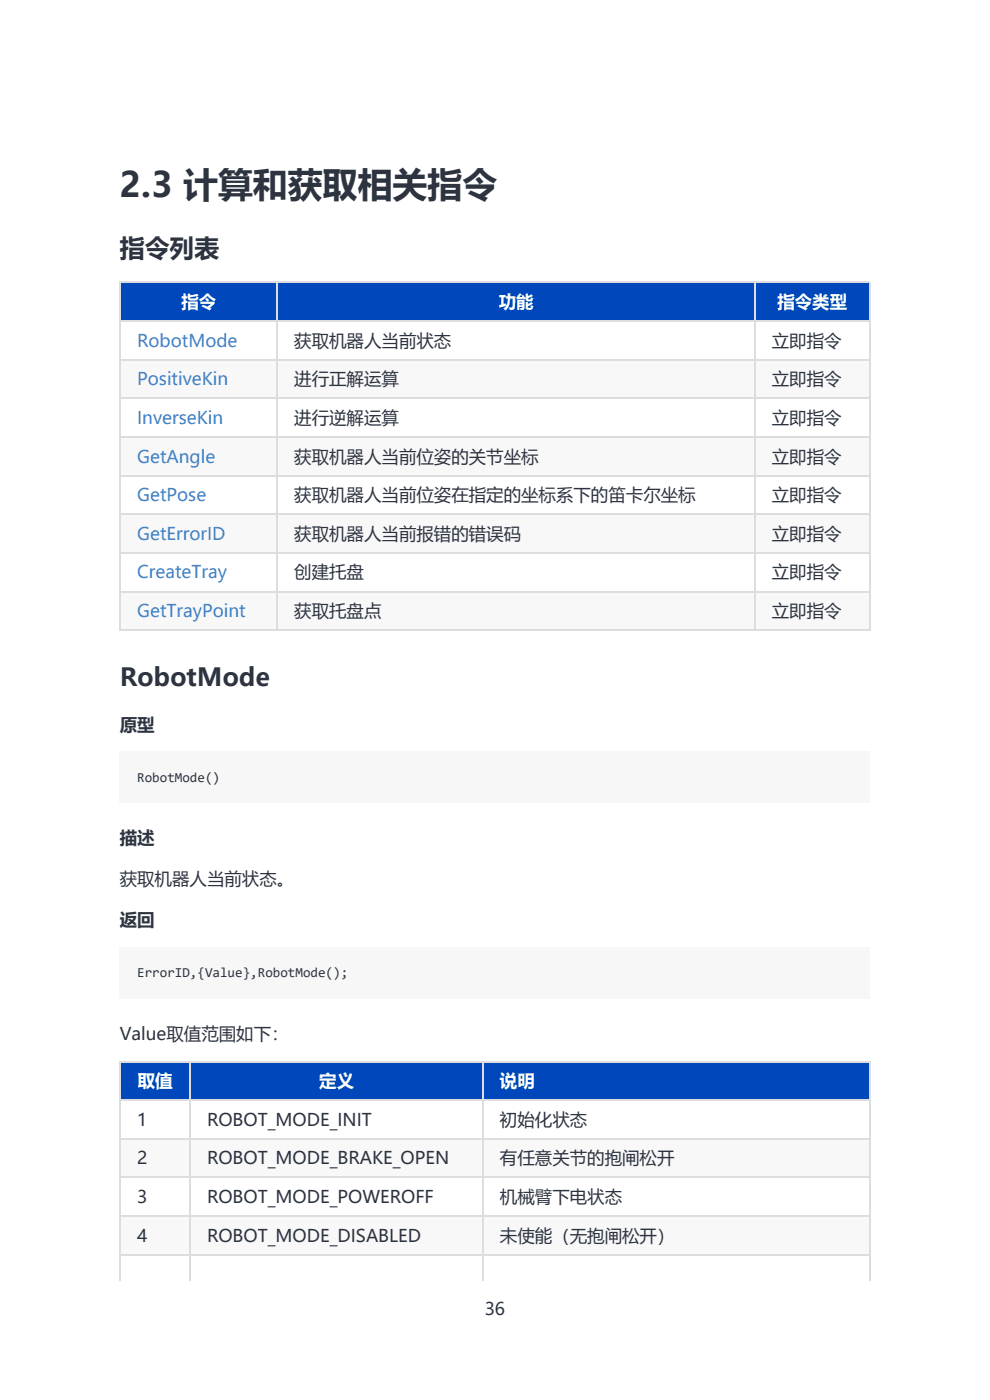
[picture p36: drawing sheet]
<svg xmlns="http://www.w3.org/2000/svg" width="210mm" height="297mm" viewBox="0 0 210 297" stroke-linecap="round" stroke-linejoin="round" font-family="sans-serif">
<defs><g id="words">
<text font-size="7.4" fill="#2d3440" x="25.4" y="41.8">2.3 计算和获取相关指令</text>
<g font-size="5.3" fill="#2d3440">
<text x="25.4" y="54.5">指令列表</text>
<text x="25.4" y="145.5">RobotMode</text>
</g>
<g font-size="3.7" fill="#fff">
<text x="38.5" y="65.3">指令</text>
<text x="105.8" y="65.3">功能</text>
<text x="164.9" y="65.3">指令类型</text>
<text x="29.2" y="230.6">取值</text>
<text x="67.7" y="230.6">定义</text>
<text x="106.1" y="230.6">说明</text>
</g>
<g font-size="3.7" fill="#4183c4">
<text x="29.1" y="73.5">RobotMode</text>
<text x="29.1" y="81.7">PositiveKin</text>
<text x="29.1" y="89.9">InverseKin</text>
<text x="29.1" y="98.1">GetAngle</text>
<text x="29.1" y="106.3">GetPose</text>
<text x="29.1" y="114.5">GetErrorID</text>
<text x="29.1" y="122.7">CreateTray</text>
<text x="29.1" y="130.9">GetTrayPoint</text>
</g>
<g font-size="3.7" fill="#2d3440">
<text x="62.4" y="73.5">获取机器人当前状态</text>
<text x="163.7" y="73.5">立即指令</text>
<text x="62.4" y="81.7">进行正解运算</text>
<text x="163.7" y="81.7">立即指令</text>
<text x="62.4" y="89.9">进行逆解运算</text>
<text x="163.7" y="89.9">立即指令</text>
<text x="62.4" y="98.1">获取机器人当前位姿的关节坐标</text>
<text x="163.7" y="98.1">立即指令</text>
<text x="62.4" y="106.3">获取机器人当前位姿在指定的坐标系下的笛卡尔坐标</text>
<text x="163.7" y="106.3">立即指令</text>
<text x="62.4" y="114.5">获取机器人当前报错的错误码</text>
<text x="163.7" y="114.5">立即指令</text>
<text x="62.4" y="122.7">创建托盘</text>
<text x="163.7" y="122.7">立即指令</text>
<text x="62.4" y="130.9">获取托盘点</text>
<text x="163.7" y="130.9">立即指令</text>
<text x="25.4" y="155">原型</text>
<text x="25.4" y="179">描述</text>
<text x="25.4" y="187.8">获取机器人当前状态。</text>
<text x="25.4" y="196.5">返回</text>
<text x="25.4" y="220.6">Value取值范围如下：</text>
<text x="29.1" y="238.8">1</text>
<text x="43.9" y="238.8">ROBOT_MODE_INIT</text>
<text x="106.1" y="238.8">初始化状态</text>
<text x="29.1" y="247">2</text>
<text x="43.9" y="247">ROBOT_MODE_BRAKE_OPEN</text>
<text x="106.1" y="247">有任意关节的抱闸松开</text>
<text x="29.1" y="255.2">3</text>
<text x="43.9" y="255.2">ROBOT_MODE_POWEROFF</text>
<text x="106.1" y="255.2">机械臂下电状态</text>
<text x="29.1" y="263.4">4</text>
<text x="43.9" y="263.4">ROBOT_MODE_DISABLED</text>
<text x="106.1" y="263.4">未使能（无抱闸松开）</text>
<text x="102.8" y="279">36</text>
</g>
<g font-size="2.9" fill="#2d3440">
<text x="29.1" y="165.8">RobotMode()</text>
<text x="29.1" y="207.3">ErrorID,{Value},RobotMode();</text>
</g>
</g></defs>
<path d="M25.4 59.8h33.3v8.2h-33.3z" fill="#0047bb"/>
<path d="M58.7 59.8h101.3v8.2h-101.3z" fill="#fff"/>
<path d="M58.7 59.8h101.3v8.2h-101.3z" fill="#0047bb"/>
<path d="M160 59.8h24.3v8.2h-24.3z" fill="#fff"/>
<path d="M160 59.8h24.3v8.2h-24.3z" fill="#0047bb"/>
<g fill="#fff">
<path d="M25.4 68h33.3v8.2h-33.3z"/>
<path d="M58.7 68h101.3v8.2h-101.3z"/>
<path d="M160 68h24.3v8.2h-24.3z"/>
</g>
<g fill="#f8f8f8">
<path d="M25.4 76.2h33.3v8.2h-33.3z"/>
<path d="M58.7 76.2h101.3v8.2h-101.3z"/>
<path d="M160 76.2h24.3v8.2h-24.3z"/>
</g>
<g fill="#fff">
<path d="M25.4 84.4h33.3v8.2h-33.3z"/>
<path d="M58.7 84.4h101.3v8.2h-101.3z"/>
<path d="M160 84.4h24.3v8.2h-24.3z"/>
</g>
<g fill="#f8f8f8">
<path d="M25.4 92.6h33.3v8.2h-33.3z"/>
<path d="M58.7 92.6h101.3v8.2h-101.3z"/>
<path d="M160 92.6h24.3v8.2h-24.3z"/>
</g>
<g fill="#fff">
<path d="M25.4 100.8h33.3v8.2h-33.3z"/>
<path d="M58.7 100.8h101.3v8.2h-101.3z"/>
<path d="M160 100.8h24.3v8.2h-24.3z"/>
</g>
<g fill="#f8f8f8">
<path d="M25.4 109h33.3v8.2h-33.3z"/>
<path d="M58.7 109h101.3v8.2h-101.3z"/>
<path d="M160 109h24.3v8.2h-24.3z"/>
</g>
<g fill="#fff">
<path d="M25.4 117.2h33.3v8.2h-33.3z"/>
<path d="M58.7 117.2h101.3v8.2h-101.3z"/>
<path d="M160 117.2h24.3v8.2h-24.3z"/>
</g>
<g fill="#f8f8f8">
<path d="M25.4 125.4h33.3v8.2h-33.3z"/>
<path d="M58.7 125.4h101.3v8.2h-101.3z"/>
<path d="M160 125.4h24.3v8.2h-24.3z"/>
</g>
<g fill="none" stroke="#ddd" stroke-width=".26">
<path d="M25.4 59.9h159.2M25.5 59.8v74M58.9 59.8v74M160.1 59.8v74M184.5 59.8v74M25.4 76.3h159.2M25.4 68.1h159.2M25.4 92.7h159.2M25.4 84.5h159.2M25.4 117.3h159.2M25.4 109.1h159.2M25.4 100.9h159.2"/>
<path d="M25.4 125.5h159.2M25.4 133.7h159.2"/>
</g>
<g fill="#f7f7f7">
<path d="M25.4 159.5h159.2v10.8h-159.2z"/>
<path d="M25.4 201h159.2v10.8h-159.2z"/>
</g>
<path d="M25.4 225.1h14.8v8.2h-14.8z" fill="#fff"/>
<path d="M25.4 225.1h14.8v8.2h-14.8z" fill="#0047bb"/>
<path d="M40.2 225.1h62.2v8.2h-62.2z" fill="#fff"/>
<path d="M40.2 225.1h62.2v8.2h-62.2z" fill="#0047bb"/>
<path d="M102.4 225.1h81.9v8.2h-81.9z" fill="#fff"/>
<path d="M102.4 225.1h81.9v8.2h-81.9z" fill="#0047bb"/>
<g fill="#fff">
<path d="M25.4 233.3h14.8v8.2h-14.8z"/>
<path d="M40.2 233.3h62.2v8.2h-62.2z"/>
<path d="M102.4 233.3h81.9v8.2h-81.9z"/>
</g>
<g fill="#f8f8f8">
<path d="M25.4 241.5h14.8v8.2h-14.8z"/>
<path d="M40.2 241.5h62.2v8.2h-62.2z"/>
<path d="M102.4 241.5h81.9v8.2h-81.9z"/>
</g>
<g fill="#fff">
<path d="M25.4 249.7h14.8v8.2h-14.8z"/>
<path d="M40.2 249.7h62.2v8.2h-62.2z"/>
<path d="M102.4 249.7h81.9v8.2h-81.9z"/>
</g>
<g fill="#f8f8f8">
<path d="M25.4 257.9h14.8v8.2h-14.8z"/>
<path d="M40.2 257.9h62.2v8.2h-62.2z"/>
<path d="M102.4 257.9h81.9v8.2h-81.9z"/>
</g>
<g fill="#fff">
<path d="M25.4 266.1h14.8v5.6h-14.8z"/>
<path d="M40.2 266.1h62.2v5.6h-62.2z"/>
<path d="M102.4 266.1h81.9v5.6h-81.9z"/>
</g>
<path d="M25.4 233.4h159.2M25.4 225.2h159.2M25.5 225.1v46.6M40.3 225.1v46.6M102.5 225.1v46.6M184.5 225.1v46.6M25.4 258h159.2M25.4 249.8h159.2M25.4 241.6h159.2M25.4 266.2h159.2" fill="none" stroke="#ddd" stroke-width=".26"/>
<g fill="#f7f7f7">
<path d="M29.1 163.2h17.7v3.4h-17.7z"/>
<path d="M29.1 204.7h44.7v3.4h-44.7z"/>
</g>
<use href="#words"/>
</svg>
